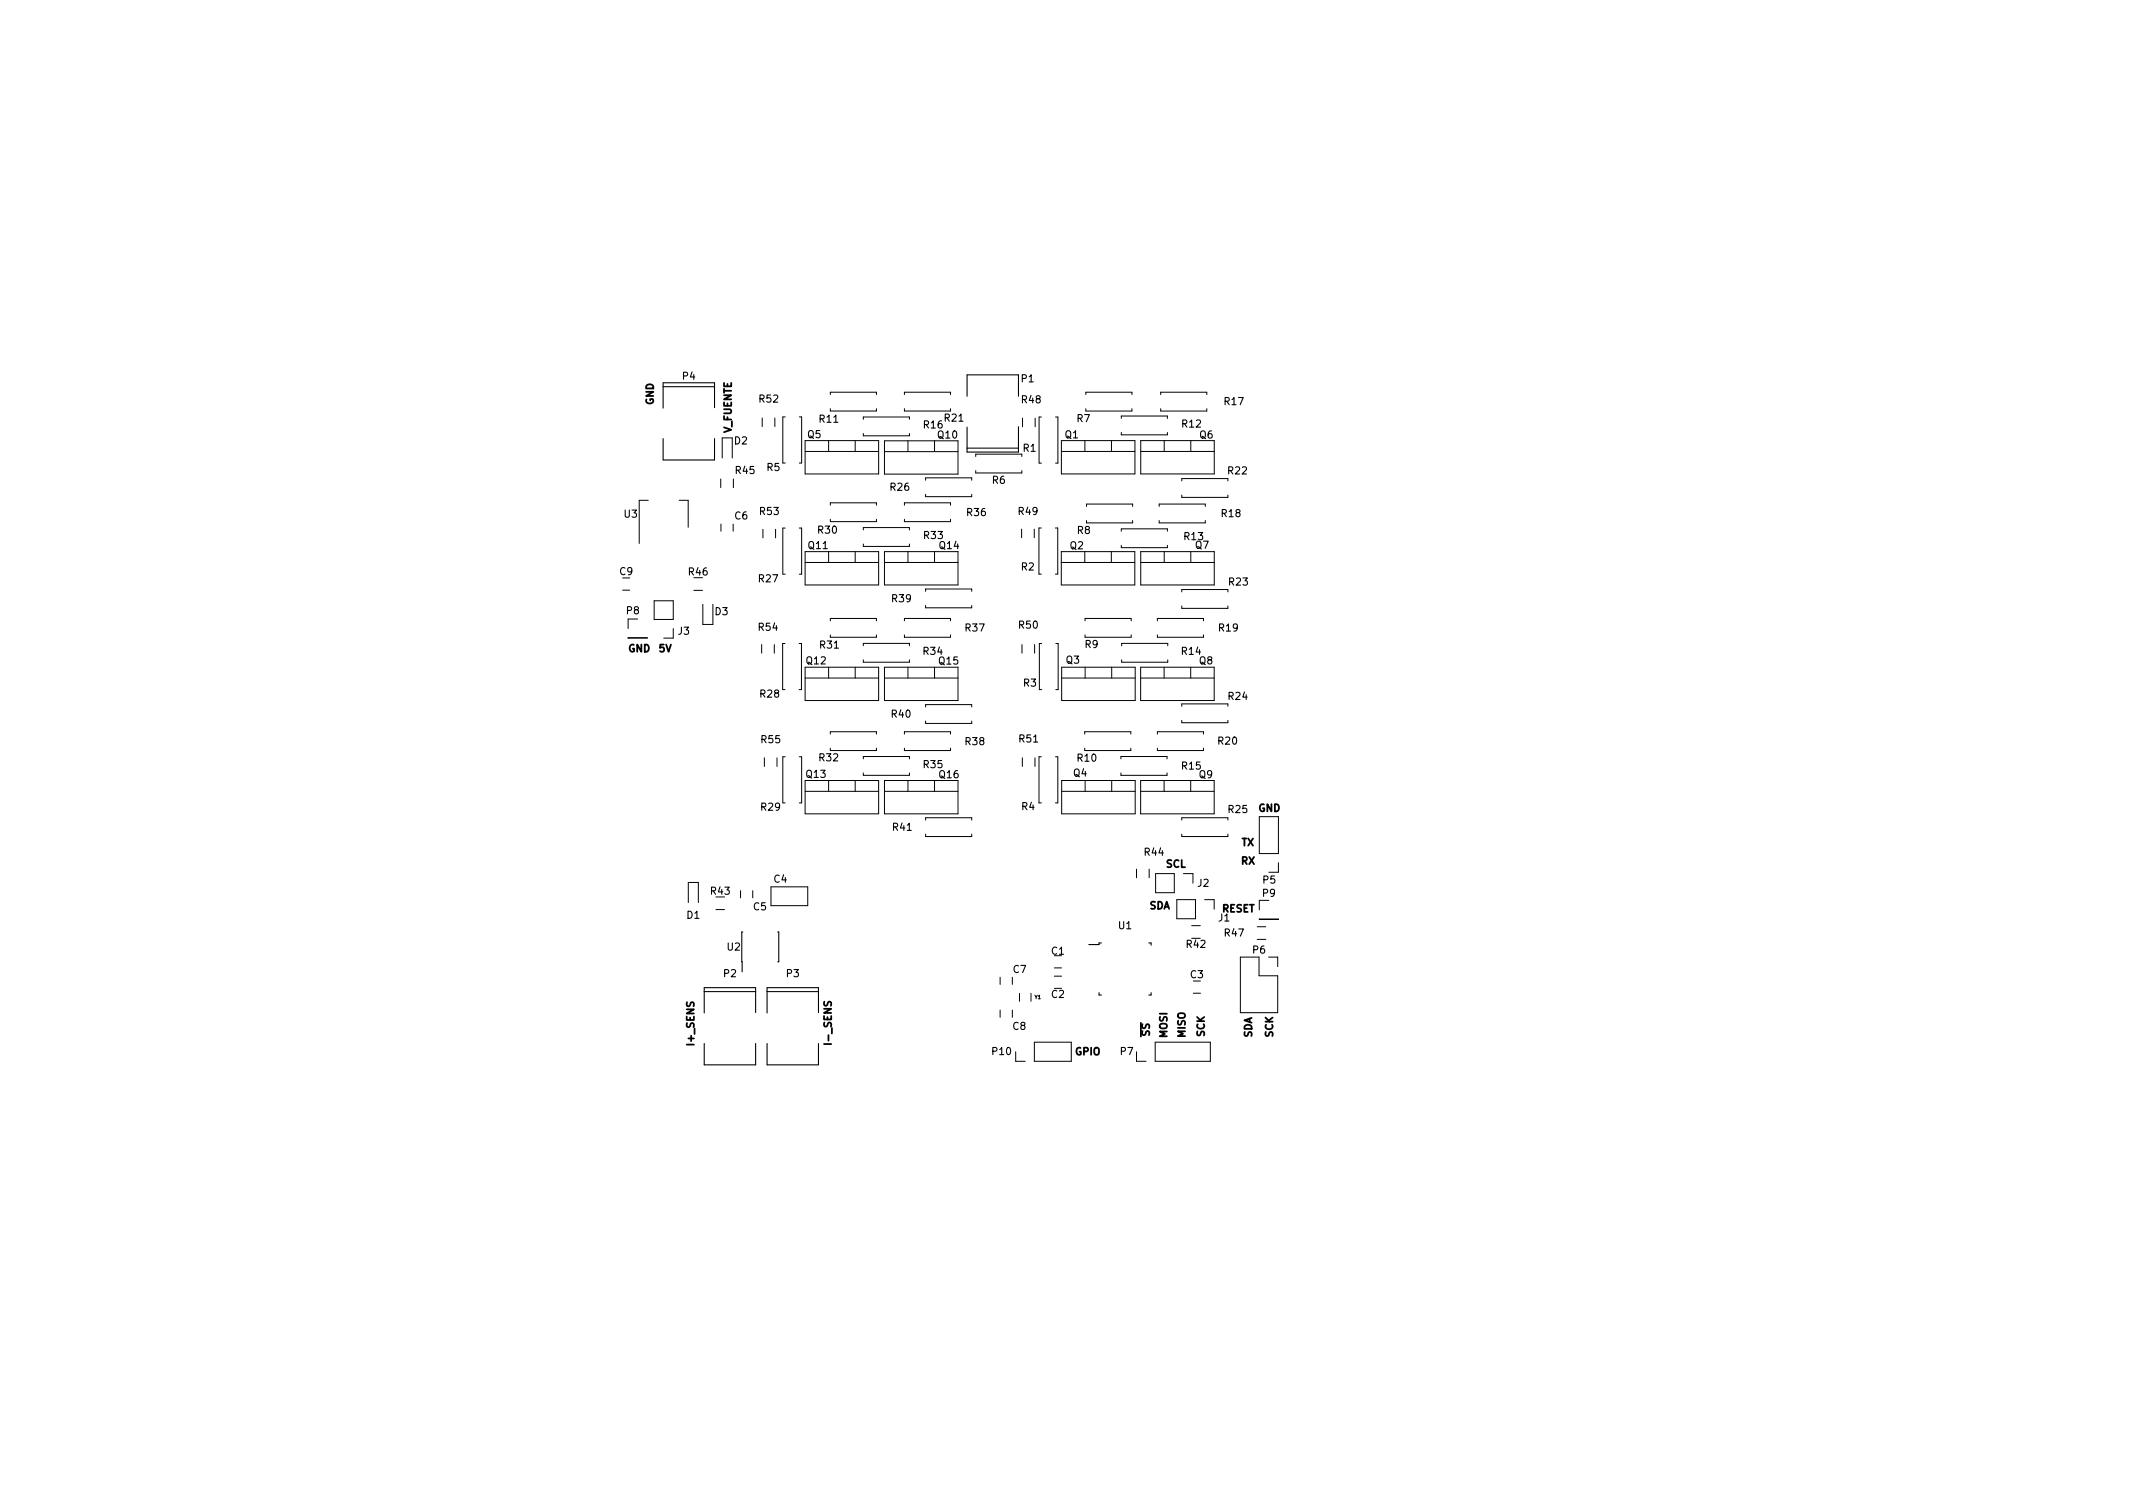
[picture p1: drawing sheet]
<svg xmlns="http://www.w3.org/2000/svg" width="297mm" height="210mm" viewBox="0 0 297 210" stroke-linecap="round" stroke-linejoin="round" font-family="sans-serif">
<defs><g id="words">
<g font-size="1.4">
<text x="95.1" y="52.9">P4</text>
<text x="142.2" y="53.2">P1</text>
<text x="91" y="56.4" transform="rotate(-90 91 56.4)">GND</text>
<text x="105.8" y="56">R52</text>
<text x="114.1" y="58.8">R11</text>
<text x="128.7" y="59.6">R16</text>
<text x="131.6" y="58.7">R21</text>
<text x="142.3" y="56.1">R48</text>
<text x="150" y="58.8">R7</text>
<text x="164.6" y="59.5">R12</text>
<text x="170.5" y="56.4">R17</text>
<text x="101.9" y="60.3" transform="rotate(-90 101.9 60.3)">V_FUENTE</text>
<text x="102.3" y="61.9">D2</text>
<text x="102.5" y="66">R45</text>
<text x="106.8" y="65.6">R5</text>
<text x="112.5" y="61">Q5</text>
<text x="130.6" y="61">Q10</text>
<text x="142.5" y="62.9">R1</text>
<text x="148.3" y="61">Q1</text>
<text x="167.1" y="61">Q6</text>
<text x="105.8" y="71.7">R53</text>
<text x="124" y="68.3">R26</text>
<text x="134.7" y="71.8">R36</text>
<text x="138.2" y="67.4">R6</text>
<text x="141.9" y="71.7">R49</text>
<text x="170.1" y="72">R18</text>
<text x="171" y="66">R22</text>
<text x="86.9" y="72.1">U3</text>
<text x="102.3" y="72.3">C6</text>
<text x="112.6" y="76.4">Q11</text>
<text x="113.9" y="74.3">R30</text>
<text x="128.7" y="75">R33</text>
<text x="130.9" y="76.4">Q14</text>
<text x="149" y="76.5">Q2</text>
<text x="150" y="74.3">R8</text>
<text x="164.9" y="75.2">R13</text>
<text x="166.5" y="76.4">Q7</text>
<text x="86.3" y="80.1">C9</text>
<text x="95.9" y="80.1">R46</text>
<text x="105.7" y="81.1">R27</text>
<text x="124.2" y="83.8">R39</text>
<text x="142.2" y="79.4">R2</text>
<text x="171.2" y="81.5">R23</text>
<text x="87.3" y="85.5">P8</text>
<text x="94.5" y="88.4">J3</text>
<text x="99.6" y="85.6">D3</text>
<text x="105.7" y="87.8">R54</text>
<text x="134.5" y="87.9">R37</text>
<text x="141.9" y="87.5">R50</text>
<text x="169.8" y="87.9">R19</text>
<text x="87.5" y="90.8">GND</text>
<text x="91.8" y="90.8">5V</text>
<text x="112.3" y="92.5">Q12</text>
<text x="114.2" y="90.3">R31</text>
<text x="128.6" y="91.2">R34</text>
<text x="130.8" y="92.5">Q15</text>
<text x="142.5" y="95.6">R3</text>
<text x="148.5" y="92.4">Q3</text>
<text x="151.1" y="90.2">R9</text>
<text x="164.6" y="91.2">R14</text>
<text x="167" y="92.5">Q8</text>
<text x="105.9" y="97.1">R28</text>
<text x="124.2" y="99.9">R40</text>
<text x="171.1" y="97.4">R24</text>
<text x="106" y="103.5">R55</text>
<text x="114.1" y="106">R32</text>
<text x="128.6" y="106.9">R35</text>
<text x="134.5" y="103.7">R38</text>
<text x="142" y="103.4">R51</text>
<text x="150.1" y="106">R10</text>
<text x="164.6" y="107.1">R15</text>
<text x="169.7" y="103.7">R20</text>
<text x="106" y="112.9">R29</text>
<text x="112.3" y="108.3">Q13</text>
<text x="130.8" y="108.3">Q16</text>
<text x="142.3" y="112.8">R4</text>
<text x="149.5" y="108.1">Q4</text>
<text x="167" y="108.3">Q9</text>
<text x="171.1" y="113.2">R25</text>
<text x="175.2" y="113">GND</text>
<text x="124.4" y="115.7">R41</text>
<text x="159.4" y="119.1">R44</text>
<text x="172.9" y="117.8">TX</text>
<text x="99" y="124.6">R43</text>
<text x="107.8" y="122.9">C4</text>
<text x="162.4" y="120.8">SCL</text>
<text x="166.8" y="123.5">J2</text>
<text x="172.8" y="120.4">RX</text>
<text x="175.8" y="124.9">P9</text>
<text x="175.9" y="123">P5</text>
<text x="95.7" y="127.9">D1</text>
<text x="104.9" y="126.7">C5</text>
<text x="155.8" y="129.4">U1</text>
<text x="160" y="126.6">SDA</text>
<text x="165.3" y="132">R42</text>
<text x="169.7" y="128.3">J1</text>
<text x="170.1" y="127">RESET</text>
<text x="170.6" y="130.4">R47</text>
<text x="100.8" y="136.1">P2</text>
<text x="101.3" y="132.3">U2</text>
<text x="109.5" y="136.1">P3</text>
<text x="141.1" y="135.5">C7</text>
<text x="146.4" y="132.9">C1</text>
<text x="165.8" y="136.2">C3</text>
<text x="174.5" y="132.8">P6</text>
<text x="141.1" y="143.4">C8</text>
<text x="146.4" y="138.9">C2</text>
<text x="96.7" y="145.4" transform="rotate(-90 96.7 145.4)">I+_SENS</text>
<text x="115.8" y="145.2" transform="rotate(-90 115.8 145.2)">I-_SENS</text>
<text x="138.2" y="146.9">P10</text>
<text x="149.7" y="146.9">GPIO</text>
<text x="156" y="146.9">P7</text>
<text x="160.1" y="144.3" transform="rotate(-90 160.1 144.3)">SS</text>
<text x="162.6" y="144.5" transform="rotate(-90 162.6 144.5)">MOSI</text>
<text x="165.1" y="144.5" transform="rotate(-90 165.1 144.5)">MISO</text>
<text x="167.7" y="144.4" transform="rotate(-90 167.7 144.4)">SCK</text>
<text x="174.3" y="144.5" transform="rotate(-90 174.3 144.5)">SDA</text>
<text x="177.3" y="144.4" transform="rotate(-90 177.3 144.4)">SCK</text>
</g>
<text font-size=".7" x="144.1" y="139.1">Y1</text>
</g></defs>
<g fill="none" stroke="#000" stroke-width=".14">
<path d="M106.1 58.2v1.2M107.9 58.2v1.2M109.3 58.1h-.3v6.4h.3M111.3 58.1h.3v6.4h-.3M115.6 56.9v.3h6.5v-.3M115.6 54.9v-.3h6.5v.3M120.2 58.4v-.3h6.4v.3M125.9 56.9v.3h6.5v-.3M125.9 54.9v-.3h6.5v.3M142.4 58.2v1.2M144.2 58.2v1.2M145 58.1h-.3v6.4h.3"/>
<path d="M147 58.1h.3v6.4h-.3M151.2 54.9v-.3h6.4v.3M151.2 56.9v.3h6.4v-.3M156.1 58.3v-.4h6.5v.4M161.6 56.9v.3h6.5v-.3M161.6 54.9v-.3h6.5v.3M90.3 69.7h-1.3v6M94.6 69.7h1.2v3.7M100.4 66.7v1.2M100.4 73v1M100.6 63.8v-2.8h1.4v2.8M102.1 73v1"/>
<path d="M102.1 66.7v1.2M106.2 73.7v1.2M108 73.7v1.2M109.3 73.5h-.3v6.4h.3M111.3 73.5h.3v6.4h-.3M112.1 61.4h10.3v4.6h-10.3zM112.1 62.9h10.3M112.1 76.8h10.3v4.7h-10.3zM112.1 78.3h10.3M115.4 61.4v1.5M115.4 76.8v1.5M115.6 70.3v-.3h6.5v.3"/>
<path d="M115.6 72.3v.3h6.5v-.3M119.1 61.4v1.5M119.1 76.8v1.5M120.2 60.4v.3h6.4v-.3M120.2 73.8v-.3h6.4v.3M120.2 75.8v.3h6.4v-.3M123.2 61.4h10.2v4.6h-10.2zM123.2 62.9h10.2M123.2 76.8h10.2v4.7h-10.2zM123.2 78.3h10.2M125.9 70.3v-.3h6.5v.3M125.9 72.3v.3h6.5v-.3"/>
<path d="M126.4 61.4v1.5M126.4 76.8v1.5M128.9 66.9v-.4h6.4v.4M128.9 68.8v.4h6.4v-.4M130.1 61.4v1.5M130.1 76.8v1.5M135.9 63.6v-.4h6.4v.4M135.9 65.5v.4h6.4v-.4M142.3 73.7v1.2M144 73.7v1.2M145 73.5h-.3v6.4h.3M147 73.5h.3v6.4h-.3"/>
<path d="M147.8 76.8h10.2v4.7h-10.2zM147.8 78.3h10.2M147.8 61.4h10.2v4.6h-10.2zM147.8 62.9h10.2M151.1 76.8v1.5M151.1 61.4v1.5M151.3 70.5v-.3h6.4v.3M151.3 72.5v.3h6.4v-.3M154.8 76.8v1.5M154.8 61.4v1.5M156.1 60.2v.3h6.5v-.3M156.1 74v-.4h6.5v.4"/>
<path d="M156.1 75.9v.4h6.5v-.4M158.9 61.4h10.2v4.6h-10.2zM158.9 76.8h10.2v4.7h-10.2zM158.9 62.9h10.2M158.9 78.3h10.2M161.4 72.5v.3h6.4v-.3M161.4 70.5v-.3h6.4v.3M162.1 61.4v1.5M162.1 76.8v1.5M164.6 67v-.4h6.4v.4M164.6 68.9v.4h6.4v-.4M165.8 61.4v1.5"/>
<path d="M165.8 76.8v1.5M86.7 82.2h1M87.5 88.8l2.6 .1zM88.8 86.2h-1.3v1.3M91.1 83.7h2.7v2.6h-2.7zM93.8 87.5v1.4h-1.4M96.6 82.2h1.2M97.9 84.1v2.8h1.4v-2.8M106.1 89.7v1.2M107.8 89.7v1.2M109.3 89.6h-.3v6.4h.3M111.3 89.6h.3v6.4h-.3"/>
<path d="M112.1 92.9h10.3v4.6h-10.3zM112.1 94.4h10.3M115.4 92.9v1.5M115.6 88.4v.3h6.5v-.3M115.6 86.4v-.3h6.5v.3M119.1 92.9v1.5M120.2 89.9v-.3h6.4v.3M120.2 91.9v.3h6.4v-.3M123.2 92.9h10.2v4.6h-10.2zM123.2 94.4h10.2M125.9 88.4v.3h6.5v-.3M125.9 86.4v-.3h6.5v.3"/>
<path d="M126.4 92.9v1.5M128.9 82.3v-.3h6.4v.3M128.9 84.3v.3h6.4v-.3M128.9 98.4v-.3h6.4v.3M130.1 92.9v1.5M142.3 89.7v1.2M144.1 89.7v1.2M145.1 89.6h-.4v6.4h.4M147 89.6h.4v6.4h-.4M147.8 92.9h10.3v4.6h-10.3zM147.8 94.4h10.3M151.1 86.4v-.3h6.4v.3"/>
<path d="M151.1 88.4v.3h6.4v-.3M151.1 92.9v1.5M154.8 92.9v1.5M156.2 89.9v-.3h6.4v.3M156.2 91.9v.3h6.4v-.3M158.8 92.9h10.3v4.6h-10.3zM158.8 94.4h10.3M161.2 88.4v.3h6.4v-.3M161.2 86.4v-.3h6.4v.3M162.1 92.9v1.5M164.6 82.4v-.3h6.4v.3M164.6 84.4v.3h6.4v-.3"/>
<path d="M164.6 98.3v-.3h6.4v.3M165.8 92.9v1.5M106.4 105.5v1.2M108.2 105.5v1.2M109.3 105.4h-.3v6.4h.3M111.3 105.4h.3v6.4h-.3M112.1 108.7h10.3v4.6h-10.3zM112.1 110.2h10.3M115.4 108.7v1.5M115.6 104.2v.3h6.5v-.3M115.6 102.2v-.3h6.5v.3M119.1 108.7v1.5"/>
<path d="M120.2 105.7v-.4h6.4v.4M120.2 107.6v.4h6.4v-.4M123.2 108.7h10.2v4.6h-10.2zM123.2 110.2h10.2M125.9 104.2v.3h6.5v-.3M125.9 102.2v-.3h6.5v.3M126.4 108.7v1.5M128.9 114.2v-.3h6.4v.3M128.9 116.2v.3h6.4v-.3M128.9 100.4v.3h6.4v-.3M130.1 108.7v1.5M142.4 105.5v1.2"/>
<path d="M144.1 105.5v1.2M145 105.4h-.3v6.4h.3M147 105.4h.3v6.4h-.3M147.8 108.7h10.3v4.6h-10.3zM147.8 110.2h10.3M151.1 102.2v-.3h6.4v.3M151.1 104.2v.3h6.4v-.3M151.1 108.7v1.5M154.8 108.7v1.5M156.1 105.7v-.4h6.4v.4M156.1 107.6v.4h6.4v-.4M158.8 108.7h10.3v4.6h-10.3z"/>
<path d="M158.8 110.2h10.3M161.2 104.2v.3h6.4v-.3M161.2 102.2v-.3h6.4v.3M162.1 108.7v1.5M164.6 100.3v.3h6.4v-.3M164.6 114.2v-.3h6.4v.3M164.6 116.2v.3h6.4v-.3M165.8 108.7v1.5M175.4 113.7h2.6v5.2h-2.6zM95.8 125.7v-2.8h1.4v2.8M99.7 126.7h1.2M103.1 124v1"/>
<path d="M104.8 124v1M107.4 123.5h5.1v2.6h-5.1zM139.3 136.1v1M141 136.1v1M142 138.3v1.1M143.6 138.3v1.1M146.8 134.8h1M146.8 135.9h1M158.3 121v1.2M160 121v1.2M160.9 121.6h2.6v2.7h-2.6zM163.9 125.3h2.6v2.6h-2.6z"/>
<path d="M164.8 121.6h1.3v1.4M165.9 128.9h1.3M166.2 138.3h1M167.7 125.3h1.4v1.3M172.7 133.3h2.6v2.6h2.6v5.1h-5.2zM175.1 129h1.2M175.1 130.8h1.2M175.4 128h2.6zM176.7 133.3h1.2v1.3M176.7 125.4h-1.3v1.3M178 120.1v1.4h-1.3M139.3 140.6v1"/>
<path d="M141 140.6v1M141.4 146.4v1.4h1.4M144 145.1h5.2v2.7h-5.2zM158.3 146.4v1.4h1.3M160.9 145.1h7.7v2.7h-7.7z"/>
</g>
<g fill="none" stroke="#000" stroke-width=".15">
<path d="M92.3 53.8h7.2M99.5 56.8v-3.5h-7.2v3.5M134.7 55.2v-3h7.1v3M141.8 59.4v3.5h-7.1v-3.4M92.3 61.1v2.9h7.2v-2.9M134.7 62.4h7.1M98.1 138.1h7.1M103.4 129.8h-.1l.1 5.5M106.8 138.1h7.2M108.3 129.8h.2v4.1h-.2M153 138.2v.3h.4M153.4 131.3h-.4v.2h-1.4"/>
<path d="M160 131.3h.3v.3M160.3 138.2v.3h-.3M98.1 145.3v3h7.1v-3M105.2 141v-3.5h-7.1v3.6M106.8 145.3v3h7.2v-3M114 141v-3.5h-7.2v3.6"/>
</g>
<use href="#words"/>
</svg>
